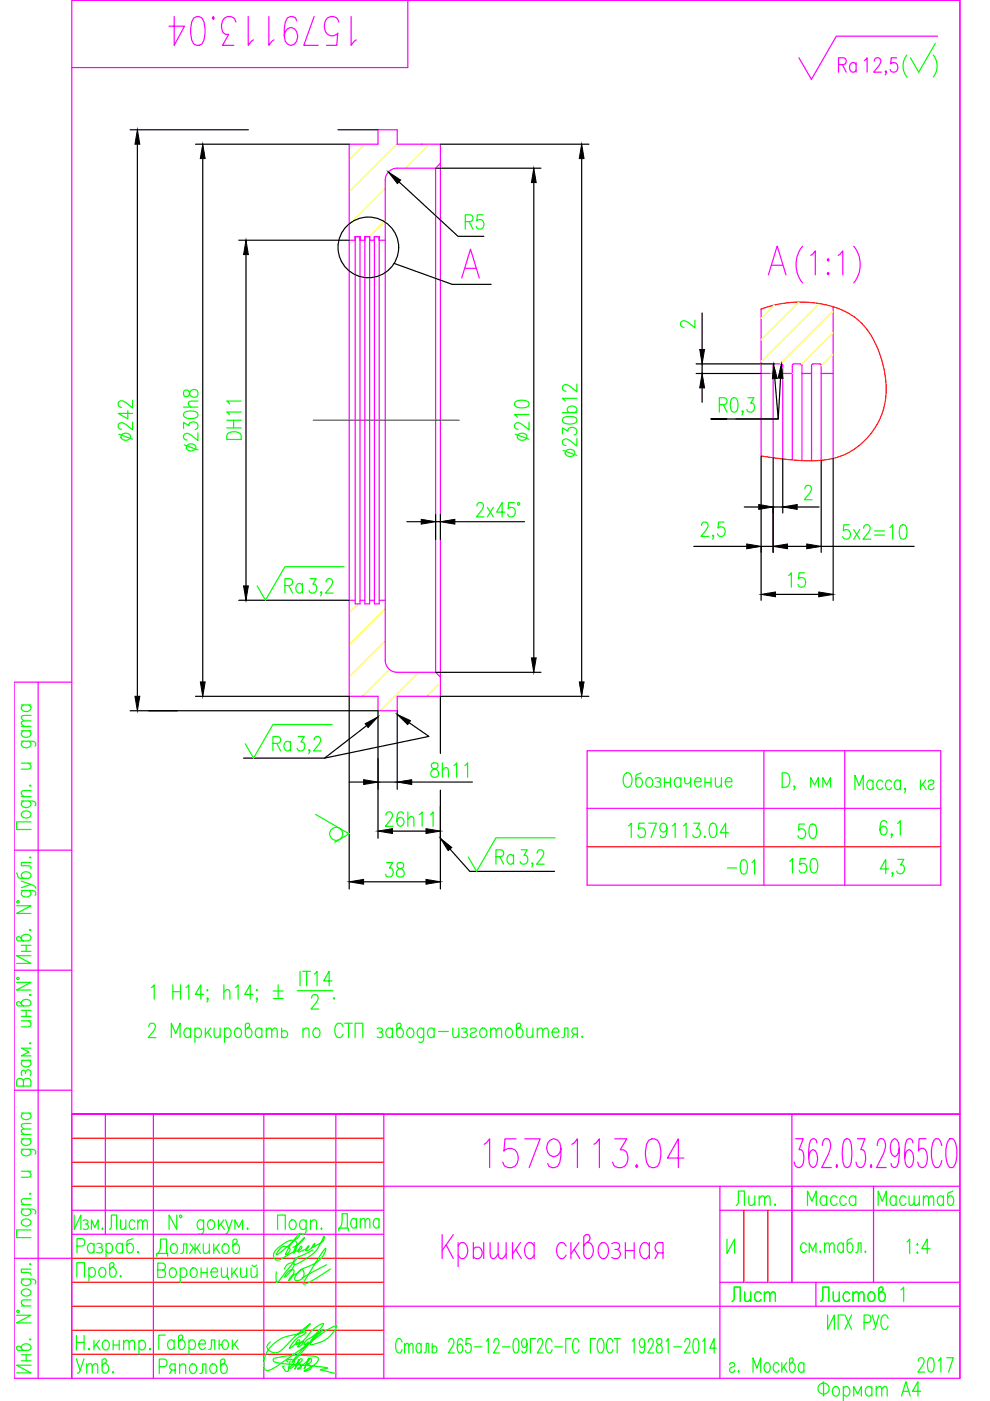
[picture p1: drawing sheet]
<svg xmlns="http://www.w3.org/2000/svg" width="210mm" height="297mm" viewBox="0 0 210 297" stroke-linecap="round" stroke-linejoin="round" font-family="sans-serif">
<defs><g id="words">
<text font-size="10.6" fill="#f0f" x="34.6" y="10.9">1579113.04</text>
<text font-size="10.1" fill="#f0f" x="101.2" y="248.7">1579113.04</text>
<text font-size="8.4" fill="#f0f" x="190.1" y="17.6">( )</text>
<text font-size="7.1" fill="#0f0" x="70.6" y="262.1">Дата</text>
<text font-size="6.6" fill="#f0f" x="176.4" y="16.6">Ra</text>
<g font-size="6.6" fill="#0f0">
<text x="177.4" y="115.7">5x2=10</text>
<text x="59.3" y="127">Ra</text>
<text x="56.8" y="160.5">Ra</text>
<text x="90" y="166.2">8h11</text>
<text x="80.4" y="176.4">26h11</text>
<text x="104.1" y="184.5">Ra</text>
<text x="80.4" y="187.3">38</text>
<text x="153.1" y="186.6">-01</text>
<text x="166.2" y="186.3">150</text>
<text x="154.9" y="256.8">Лит.</text>
<text x="170" y="256.8">Масса</text>
<text x="184.9" y="256.8">Масштаб</text>
<text x="153.8" y="277.3">Лист</text>
<text x="172.9" y="277.3">Листов</text>
<text x="14.8" y="292.5">Утв.</text>
</g>
<g font-size="6.2" fill="#0f0">
<text x="97.4" y="49.7">R5</text>
<text x="28.9" y="94.5" transform="rotate(-90 28.9 94.5)">242</text>
<text x="51.9" y="94.5" transform="rotate(-90 51.9 94.5)">DH11</text>
<text x="112.9" y="94.5" transform="rotate(-90 112.9 94.5)">210</text>
<text x="42.7" y="97" transform="rotate(-90 42.7 97)">230h8</text>
<text x="123.1" y="98.1" transform="rotate(-90 123.1 98.1)">230b12</text>
<text x="165.8" y="125.6">15</text>
<text x="167.9" y="178.9">50</text>
<text x="21.9" y="261.8">Лист</text>
</g>
<text font-size="4.9" fill="#0f0" x="143.2" y="70.9">2</text>
</g></defs>
<g fill="none" stroke="#ff0" stroke-width=".25">
<path d="M77.3 30.6l-3.3 3.3M80.4 27.5l-.3 .3M81.7 39.9l-7.7 7.7M84.2 30.5l-10.2 10.2M91 30.6l-5 5.1M81.7 46.8l-3.4 3.4M163.9 78.7l-.5 .5M164.2 64.7l-2.8 2.8M168 79.2h.1M169.4 64l-8 8.1M173.7 64.4l-12.3 12.3M176.6 66l-11.2 11.1"/>
<path d="M176.6 70.5l-6.7 6.7M176.6 75.1l-2.5 2.5M75.9 128l-1.9 1.9M76.6 127.3l-.3 .3M81.7 129.1l-7.7 7.6M81.7 135.9l-7.7 7.7M82.5 141.9l-5.7 5.7M88.8 142.5l-8.2 8.2M93.4 144.8l-2.9 2.8"/>
</g>
<g fill="none" stroke="#f0f" stroke-width=".25">
<path d="M86.5 .1v14.2h-71.3M185.4 13l.2-.6 .7-.1a.95 .95 0 0 1 .1 1.6l-1.2 1.4h1.7M198.8 7.7h-21.5l-5.3 9.1-2.6-4.5M203.5 .1v292.1M74 30.6h6.1v-3.1h4.1v3.1h9.2v117h-9.2v3.1h-4.1v-3.1h-6.1zM89.3 30.6h.1M92.4 35.7h-8.2a2.55 2.55 0 0 0-2.5 2.5v101.8a2.55 2.55 0 0 0 2.5 2.5h8.2M93.4 34.6l-1 1.1v106.8l1 1.1M74 50.9h1.3M75.3 50.2h1v77.8h-1zM76.3 50.9h1.1M77.4 50.2h1v77.8h-1z"/>
<path d="M78.4 50.9h1M79.4 50.2h1v77.8h-1zM80.4 50.9h1.3M97.9 58.9l1.9-6.1 1.8 6.1M98.6 56.9h2.3M162.9 58.3l1.9-6.1 1.8 6.1M163.6 56.2h2.3M170.2 52.2a6.1 6.1 0 0 0 0 7.8M171.9 54.2l1-1v5.1M175.6 54.9l.2 .2-.2 .3-.2-.3zM175.6 57.8l.2 .2-.2 .3-.2-.3zM177.7 54.2l1-1v5.1"/>
<path d="M181 52.2a6.2 6.2 0 0 1 0 7.8M161.4 79.2h2.5M161.4 65.5v31.2M166 79.2h2M170 79.2h2.1M174.1 79.2h2.5M176.6 65v32.2M163.9 97.1v-19.6l.3-.4h1.5l.3 .4v19.8M168 97.5v-20l.3-.4h1.4l.3 .4v20.2M174.1 97.6v-20.1l-.3-.4h-1.4l-.3 .4v20.2M74 127.3h1.3M76.3 127.3h1.1"/>
<path d="M78.4 127.3h1M80.4 127.3h1.3M8.1 144.6v147.6M15.2 144.6h-12.2v147.6h200.5M124.5 159.2h75v28.5h-75zM162 159.2v28.5M179.1 159.2v28.5M124.5 171.4h75M3 180.3h12.2M3 205.7h12.2M3 231.1h12.2M22.3 236.2v25.5"/>
<path d="M32.5 236.2v56M55.9 236.2v56M71.2 236.2v56M81.4 236.2v56M167.9 236.2v35.7M203.5 236.2h-188.3h66.2h-66.2v56v-292.1h188.3v292.1M203.5 236.2h-188.3h188.3M15.2 256.6h66.2M81.4 251.5h122.1M152.6 256.6h50.9M152.6 251.5v40.7M168.7 241.4h1.6l-.9 2.4h.5a3.1 3.1 0 0 1 .1 3.4l-.4 .3h-.5l-.4-.3-.3-.8"/>
<path d="M173.2 242.3l-.1-.6-.5-.3h-.3l-.4 .3a10.2 10.2 0 0 0-.3 5l.3 .5 .6 .3a2.37 2.37 0 0 0 .7-2.9l-.3-.6-.6-.2-.4 .2-.3 .6-.2 .9M174.4 242.9a1.72 1.72 0 0 1 .5-1.5h.6a1.95 1.95 0 0 1 .5 2.4l-1.8 3.7h2.1M177.4 247l.2 .2-.2 .3-.1-.3zM179 241.7l.5-.3h.2l.5 .3a8.8 8.8 0 0 1 0 5.5l-.5 .3h-.2l-.5-.3a8.8 8.8 0 0 1 0-5.5zM181.8 241.4h1.6l-.9 2.4h.4a3.1 3.1 0 0 1 .2 3.4l-.4 .3h-.5l-.4-.3-.3-.8M184.7 247l.1 .2-.1 .3-.1-.3zM185.2 251.5v20.4M186 242.9a1.72 1.72 0 0 1 .6-1.5 1.04 1.04 0 0 1 1.1 1.2 8.8 8.8 0 0 1-1.8 4.9h2M190.7 243.5l-.2 .8-.3 .6-.6 .3a2.35 2.35 0 0 1-.7-2.9l.3-.6 .4-.3 .6 .3a7.9 7.9 0 0 1 0 5.5l-.4 .3h-.3l-.4-.3-.2-.5M193.6 242.3l-.2-.6-.4-.3h-.3l-.4 .3a10.6 10.6 0 0 0-.3 5l.3 .5 .5 .3a2.35 2.35 0 0 0 .8-2.9l-.3-.6-.6-.2-.4 .2-.3 .6-.2 .9M196.3 241.4h-1.4l-.2 2.6 .2-.2 .4-.3h.4a2.18 2.18 0 0 1 .9 2.3l-.1 .9-.3 .5-.5 .3h-.4l-.4-.3-.3-.8M199.7 242.9a1.26 1.26 0 0 0-1.3-1.5 5.6 5.6 0 0 0-.6 5.3l.6 .8a1.26 1.26 0 0 0 1.3-1.4"/>
<path d="M201.1 241.7l.3-.3h.6a5.5 5.5 0 0 1 .6 5.3l-.6 .8a1.26 1.26 0 0 1-1.3-1.4 6.5 6.5 0 0 1 .4-4.4zM3 266.8h12.2M15.2 261.7h66.2M81.4 277h122.1M93.7 261.8v5M94.6 263.9l1.5 2.9M96.1 261.8l-2.4 3.3M97.1 264.2l.7-.8h.5a2.11 2.11 0 0 1 0 3.4h-.5l-.7-.7M97.1 263.4v5.1M100.4 264.9a1.05 1.05 0 0 1 1.4-.4 1.05 1.05 0 0 1 .4 1.4l-.1 .5-.6 .4h-.6l-.5-.4M100.4 263.4v3.4M102.6 263.4v3.4"/>
<path d="M103.9 263.4v2.5l.2 .7 .3 .2h.4l.8-.9M105.6 263.4v2.5l.2 .7 .3 .2h.4l.8-.9M107.3 263.4v3.4M108.7 263.4v3.4M109.3 264.9l1.2 1.9M110.4 263.4l-1.7 2.5M113.3 264.2l-.7-.8h-.5a2.11 2.11 0 0 0 0 3.4h.5l.7-.7M113.3 263.4v3.4M120 264.2l-.6-.8h-.5a2.11 2.11 0 0 0 0 3.4h.5l.6-.7M121.1 263.4v3.4M121.7 264.9l1.2 1.9M122.8 263.4l-1.7 2.5"/>
<path d="M124.4 263.4h.6a2.11 2.11 0 0 1 0 3.4 1.02 1.02 0 0 1-1.2-.9v-3.7l.5-.4h.5l.2 .2a1.25 1.25 0 0 1-.9 1.7l-.3 .5M127.3 263.7l.4-.3h.5a2.11 2.11 0 0 1 0 3.4h-.5a2.17 2.17 0 0 1-.4-3.1zM129.7 263.7a1.01 1.01 0 0 1 1.7 .5l-.2 .5-.3 .2h-.5M130.9 264.9a1.03 1.03 0 0 1 .7 1 1.03 1.03 0 0 1-.7 .9h-.7l-.5-.2M132.6 265.1h1.9M132.6 263.4v3.4M134.5 263.4v3.4M137.7 264.2l-.7-.8h-.5a2.11 2.11 0 0 0 0 3.4h.5l.7-.7M137.7 263.4v3.4M139.6 265.6l-.7 1.2M140.6 265.6h-1a1.21 1.21 0 0 1-.7-1.1 1.21 1.21 0 0 1 .7-1.1h1v3.4M152.6 271.9h50.9"/>
</g>
<path d="M66.4 89.1h31" fill="none" stroke="#00f" stroke-width=".25"/>
<g fill="none" stroke="#000" stroke-width=".25">
<path d="M27.6 27.5h25.1M29.1 30.6v117M41.5 30.6h32.5M43 33.6v111M71.7 27.5h8.4M84.6 38.6l12.5 11.5h5.5M92.4 35.7h22.3M93.4 30.6h31.5M113.2 38.7v100.8M123.3 33.6v111M50.6 50.9h23.4M52.2 54v70.2"/>
<path d="M83.6 55.8l12.3 4.5h8.2M147.6 79.2h13.8M147.6 77.1h16.6M148.9 66.4v7.7M148.9 77.1v2.1M148.9 82.2v3.1M161.4 96.7v30.6M163.9 97.1v20M164.3 80.3l.7 8.5h-14.3h3.4M165.5 80.2l-.5 8.6h-9M166 97.3v11.5M174.1 97.6v19.5"/>
<path d="M176.6 97.2v30.1M86.3 110.6h3M92.4 109.1v5.3M92.4 110.6h1M93.4 109.1v5.3M96.4 110.6h14.8M147.1 115.8h11.2M157.8 107.5h3.1M161.4 115.8h9.6M163.9 107.5h2.1M169 107.5h4.7M174.1 115.8h19.7"/>
<path d="M50.6 127.3h23.4M27.6 150.7h52.5v27M41.5 147.6h32.5v40.9M77.7 153.8l-8.9 6.9h-17.2M84.2 150.7v16.6M86.7 153.2l4.2 2.9-22.1 4.6M92.4 142.5h22.3M124.9 147.6h-31.5v12.1M74 165.8h3.1M80.1 165.8h4.1M87.3 165.8h12.9M93.4 167.5v21"/>
<path d="M77.1 187h13.2M95.4 180l4.2 4.7h18"/>
<circle cx="78.1" cy="52.5" r="6.4"/>
</g>
<g fill="#000" stroke="#000" stroke-width=".21">
<path d="M29.1 27.5l.5 3.1h-1zM43 30.6l.5 3h-1zM82.3 36.5l2.6 1.7-.6 .7zM113.2 35.7l.5 3h-1zM123.3 30.6l.5 3h-1zM52.2 50.9l.5 3.1h-1.1zM148.4 74.1h1l-.5 3zM148.9 79.2l.5 3h-1zM164 77.2l.8 3-1 .1zM165.7 77.1l.3 3.1h-1zM89.3 110.1l3.1 .5-3.1 .5zM93.4 110.6l3-.5v1z"/>
<path d="M158.3 115.3l3.1 .5-3.1 .5zM160.9 107l3 .5-3 .5zM163.9 115.8l3.1-.5v1zM166 107.5l3-.5v1zM171 115.3l3.1 .5-3.1 .5zM51.6 124.2h1.1l-.5 3.1zM112.7 139.5h1l-.5 3zM161.4 126l3-.5v1zM173.6 125.5l3 .5-3 .5zM28.6 147.6h1l-.5 3.1zM42.5 144.6h1l-.5 3zM77.4 153.4l2.7-1.4-2.1 2.2z"/>
<path d="M84.2 151.5l2.8 1.3-.6 .8zM122.8 144.6h1l-.5 3zM77.1 165.3l3 .5-3 .5zM84.2 165.8l3.1-.5v1zM74 187l3.1-.5v1zM90.3 186.5l3.1 .5-3.1 .5zM93.4 177.7l2.4 2-.8 .7z"/>
</g>
<g fill="none" stroke="#0f0" stroke-width=".25">
<path d="M152.5 85.8h1.1a.75 .75 0 0 0 .6-.7 .75 .75 0 0 0-.6-.8h-1.1v3.1M153.3 85.8l.8 1.6M155.2 84.5l.6-.2a1.49 1.49 0 0 1 .7 1.8l-.4 1.1-.6 .2a1.49 1.49 0 0 1-.7-1.8zM157.5 87.2l-.1 .2-.1-.2 .1-.1a.65 .65 0 0 1-.1 .9M158.6 84.3h1.3l-.7 1.2h.3a.96 .96 0 0 1 .4 1.4 .96 .96 0 0 1-1.4 .2l-.2-.3M101.1 107.3l.2-.6 .7-.2a.95 .95 0 0 1 .2 1.6l-1.2 1.5h1.6M103.3 107.6l1.3 2M104.6 107.6l-1.3 2M107.1 108.6h-1.8l1.2-2.1v3.1M109 106.5h-1.1l-.2 1.4a.89 .89 0 0 1 1.2-.2 .89 .89 0 0 1 .4 1 .83 .83 0 0 1-.7 .9 .83 .83 0 0 1-1-.6M148.7 111.4l.3-.6 .7-.1a.95 .95 0 0 1 .1 1.6l-1.2 1.4h1.7M151.3 113.6l-.1 .1-.1-.1 .1-.2a.64 .64 0 0 1-.1 .9"/>
<path d="M153.5 110.7h-1.2l-.1 1.3a.89 .89 0 0 1 1.1-.2 .89 .89 0 0 1 .4 1.1 .83 .83 0 0 1-.6 .8 .83 .83 0 0 1-1-.5M170.7 103.6l.2-.6 .7-.1a.95 .95 0 0 1 .1 1.6l-1.2 1.5h1.7M68.2 125.6l-.1 .1-.1-.1 .1-.1a.65 .65 0 0 1-.1 .8M69.1 123.4l.3-.6 .7-.1a.96 .96 0 0 1 .1 1.6l-1.2 1.4h1.6M73 120.1h-12.6l-4.1 7.2-1.8-3.1M4.5 157.1l2.8 .2 .3 .3-.2 .6M4.5 154.9h2.1M4.5 154h2.1M4.5 149.5h2.1M5 157.1a.68 .68 0 0 0-.5 .7 .68 .68 0 0 0 .5 .6 1.02 1.02 0 0 0 1.6-.8l-.5-.5M5 154.9a.68 .68 0 0 0-.5 .7 .68 .68 0 0 0 .5 .6 .92 .92 0 0 0 1.1 .1 .92 .92 0 0 0 .3-1.1l-.3-.3M5 149.5a.68 .68 0 0 0-.5 .6 .68 .68 0 0 0 .5 .6 .92 .92 0 0 0 1.1 .1 .92 .92 0 0 0 .3-1.1l-.3-.2"/>
<path d="M6.6 152.8l-1.9 .2-.2 .4 .6 .6M6.6 151.7l-1.9 .1-.2 .5 .6 .5M65.7 159.1l-.1 .1-.2-.1 .2-.2a.65 .65 0 0 1-.2 .9M66.6 156.9l.2-.6 .7-.1a.95 .95 0 0 1 .1 1.6l-1.1 1.4h1.6M70.4 153.6h-12.5l-4.1 7.1-1.8-3M4.5 169.8l2.8 .1 .3 .4-.2 .6M4.5 168.9h2.1M4.5 161.8h2.1M4.7 172.3a1.09 1.09 0 0 1 1.1-.3 1.09 1.09 0 0 1 .8 .9 1.07 1.07 0 0 1-1.2 .5 1.07 1.07 0 0 1-.9-.9zM5 169.8a.68 .68 0 0 0-.5 .7 .68 .68 0 0 0 .5 .6 1.02 1.02 0 0 0 1.6-.8l-.5-.5M6 161.8l.6 .6-.2 .6-1.9 .1M6.3 166.6l.1-.1 .2 .1-.2 .1z"/>
<path d="M6.6 174.3h-3.1v1.6h3.1M6.6 167.6l-1.9 .1-.2 .6 .6 .6M66.9 172.7l7.1 4.1-3 1.8M117.7 177.6h-12.5l-4.2 7.1-1.7-3M132.6 164l.2-.2a1.35 1.35 0 0 1 1.2 1.9 .95 .95 0 0 1-.4 1 .95 .95 0 0 1-1 .1 2.17 2.17 0 0 1 0-2.8zM133.3 175.1l.5-.6v3.1M136 163.8l-1.1 .5-.1 2a.66 .66 0 0 0 .6 .6 .66 .66 0 0 0 .7-.4 .93 .93 0 0 0 0-1.2 .93 .93 0 0 0-1.1-.3l-.2 .3M136.6 174.5h-1.1l-.1 1.3a.89 .89 0 0 1 1.1-.2 .89 .89 0 0 1 .4 1.1 .84 .84 0 0 1-.7 .9 .84 .84 0 0 1-1-.6M137.3 165a.65 .65 0 0 1 1 .3 1.02 1.02 0 0 1-.8 1.6 1.2 1.2 0 0 1-.2-1.9zM137.6 174.5h1.6l-1.2 3.1M138.9 165a.74 .74 0 0 1 1.1 .3l-.3 .4h-.3M139.7 165.7a.6 .6 0 0 1 .5 .6 .6 .6 0 0 1-.5 .6l-.8-.1"/>
<path d="M140.9 165.9h1.2M140.9 164.9v2M141.4 175.5a.82 .82 0 0 1-.8 .9 .97 .97 0 0 1-.7-1 .97 .97 0 0 1 .8-.9l.4 .2a2.58 2.58 0 0 1 0 2.7 .65 .65 0 0 1-1.1-.3M142.1 164.9v2M142.6 175.1l.6-.6v3.1M144.4 165.3a.68 .68 0 0 0-.7-.4 .68 .68 0 0 0-.6 .4 .92 .92 0 0 0-.1 1.1 .92 .92 0 0 0 1.1 .4l.3-.3M144.4 164.9v2M144.9 175.1l.6-.6v3.1M145.2 164.9l.1 1.1 .2 .2 .6-.2 .3-.4M146.4 164.9v2M147.1 174.5h1.3l-.7 1.2h.3a.96 .96 0 0 1 .4 1.4 .96 .96 0 0 1-1.4 .2l-.1-.3M147.3 165.7h1.4a.68 .68 0 0 0-.5-.8 .68 .68 0 0 0-.8 .4 1.02 1.02 0 0 0 .8 1.6l.5-.4"/>
<path d="M149.4 177.3l.1 .1-.1 .2-.1-.2zM149.5 165.9h1.2M149.5 164.9v2M150.7 174.7l.6-.2a1.49 1.49 0 0 1 .7 1.8l-.4 1.1-.5 .2a1.46 1.46 0 0 1-.7-1.8zM150.7 164.9v2M151.7 164.9l.1 1.9 .6 .1 .6-.6M153 164.9v2M153.8 165.7h1.4a.68 .68 0 0 0-.5-.8 .68 .68 0 0 0-.8 .4 1.02 1.02 0 0 0 .8 1.6l.5-.4M154.4 176.6h-1.7l1.1-2.1v3.1M165.8 163.8h.9a1.8 1.8 0 0 1 0 3.1h-.9zM168.5 166.8l-.1 .1-.1-.1 .1-.2a.65 .65 0 0 1-.1 .9M171.9 166.9v-2l.8 1.6 .8-1.6v2"/>
<path d="M174.5 166.9v-2l.8 1.6 .8-1.6v2M181.3 167.4v-3l.8 2.1 .9-2.1v3M185.1 165.8l-.4-.4a1.02 1.02 0 0 0-.9 .6 1.02 1.02 0 0 0 .2 1.1l.3 .3h.4l.4-.4M185.1 165.4v2M187.2 165.8l-.5-.4a1.05 1.05 0 0 0-.9 .7 1.05 1.05 0 0 0 .4 1.2l.5 .1 .5-.4M188 174.4a.65 .65 0 0 0-1.1-.3 2.85 2.85 0 0 0 0 2.8 .67 .67 0 0 0 1.1-.3 .87 .87 0 0 0 0-1 .87 .87 0 0 0-1.1-.3l-.3 .7M189 165.8l-.4-.4a1.03 1.03 0 0 0-.9 1 1.03 1.03 0 0 0 .9 1l.4-.4M189.1 176.9l-.1 .1-.1-.1 .1-.1a.64 .64 0 0 1-.1 .8M190.3 174.6l.6-.6v3M190.9 165.8l-.4-.4a1.02 1.02 0 0 0-.9 .6 1.02 1.02 0 0 0 .2 1.1l.3 .3h.4l.4-.4M190.9 165.4v2M192 167.3l-.1 .1-.1-.1 .1-.2 .1 .2-.2 .7"/>
<path d="M195.2 165.4v2M195.6 166.3l.8 1.1M196.3 165.4l-1.1 1.4M196.8 165.8a.63 .63 0 0 1 .6-.4 .63 .63 0 0 1 .6 .4l-.3 .5-.6 .1a.57 .57 0 0 0-.2 .9 .67 .67 0 0 0 1.1-.3M3.5 192h3.1l-3.1 1.7h3.1M3.5 185.1l.4 1 2.1 .1a.66 .66 0 0 0 .6-.5 .66 .66 0 0 0-.5-.7 .93 .93 0 0 0-1.1-.1 .93 .93 0 0 0-.3 1.1l.3 .2M4.5 199a1.02 1.02 0 0 1 1-.9 1.02 1.02 0 0 1 1.1 .9l-.6 .5h-2.2l-.3-.4v-.3l.4-.2 .3 .1 .8 .8M4.5 188.8l2.8 .1 .3 .4-.2 .5M4.5 186.8l2.1 .7-2.1 .7M5 188.8a.68 .68 0 0 0-.5 .6 .68 .68 0 0 0 .5 .7 1.02 1.02 0 0 0 1.6-.8l-.5-.5M6.3 197.2l.1-.2 .2 .2-.2 .1zM6.3 181.8l.1-.1 .2 .1-.2 .1z"/>
<path d="M6.6 187.5l.5 .2 .5 .6M6.6 182.9h-2.1v.7l1.9 .1 .2 .4M113 183.1l-.2 .1-.1-.1 .1-.2a.64 .64 0 0 1-.1 .9M113.9 180.9l.2-.6 .7-.1a.95 .95 0 0 1 .1 1.6l-1.1 1.4h1.6M188.4 184.2h-1.8l1.2-2v3.1M189.3 185.1l-.1 .2-.1-.2 .1-.1a.64 .64 0 0 1-.1 .8M190.4 182.2h1.2l-.7 1.2h.4a.97 .97 0 0 1 .4 1.4 .97 .97 0 0 1-1.5 .2l-.1-.3M3.5 208.3h3.1l-3.1 1.6h3.1M4.5 212.8a1.02 1.02 0 0 1 1-.9 1.02 1.02 0 0 1 1.1 .9l-.6 .5h-2.2l-.3-.4v-.3l.4-.2 .3 .1 .8 .8M4.5 216.4h2.1M4.5 214.2h2.1M4.5 215.5h2.1"/>
<path d="M4.5 200.4h2.1M4.5 201.7h2.1M5.5 200.4v1.3M5.5 214.2v1.3M6 216.4l.6 .6-.2 .6-1.9 .1M6.3 211l.1-.2 .2 .2-.2 .1zM6.6 202.6h-3.1l3.1 1.7h-3.1M31.5 217.7l.3-.6 .7-.2a.95 .95 0 0 1 .1 1.6l-1.2 1.5h1.7M32.1 209.4l.6-.6v3.1M36.3 220v-3.1l1 2.2 .9-2.2v3.1M36.7 208.8v3.1M36.7 210.3h1.6"/>
<path d="M38.3 208.8v3.1M39.4 209.4l.6-.6v3.1M40.4 218.4a.68 .68 0 0 0-.6-.5 .68 .68 0 0 0-.7 .5 .92 .92 0 0 0 0 1.1 .92 .92 0 0 0 1.1 .3l.2-.2M40.4 218v2M41.3 218.4a.68 .68 0 0 1 .7-.5 .68 .68 0 0 1 .6 .5 1.02 1.02 0 0 1-.8 1.6l-.5-.4M41.3 218v3M43.2 210.8h-1.8l1.2-2v3.1M43.5 218v2M44 209.8l.1 .2-.1 .1-.1-.1zM44 218.8l.8 1.2M44.1 211.7l-.1 .2-.1-.2 .1-.1a.64 .64 0 0 1-.1 .8M44.7 218l-1.2 1.4"/>
<path d="M45.4 218l.1 1.8 .6 .2 .6-.6M46.7 218v2M47.5 210.4l.5-.6 .6 .2 .1 1.9M47.5 208.8v3.1M47.6 218.4a.68 .68 0 0 1 .6-.5 .68 .68 0 0 1 .7 .5 1.02 1.02 0 0 1-.8 1.6l-.5-.4M47.6 218v3M49.9 209.4l.6-.6v3.1M50 218.1a.82 .82 0 0 1 1 .1 .82 .82 0 0 1 .2 .9 .83 .83 0 0 1-.9 .9 1.19 1.19 0 0 1-.3-1.9zM52.5 218a1.02 1.02 0 0 1 .9 1 1.02 1.02 0 0 1-.9 1l-.5-.6v-2.2l.4-.3h.3l.3 .5-.2 .3-.8 .7M53.6 210.8h-1.7l1.2-2v3.1M54.5 209.8l.1 .2-.1 .1-.2-.1zM54.6 211.7l-.1 .2-.2-.2 .2-.1a.64 .64 0 0 1-.2 .8"/>
<path d="M55.5 218.4a.68 .68 0 0 0-.6-.5 .68 .68 0 0 0-.7 .5 .92 .92 0 0 0 0 1.1 .92 .92 0 0 0 1.1 .3l.2-.2M55.5 218v2M56.5 218.5l.5-.5 .5 .1 .1 1.9M56.5 218v2M57.6 218.5l.6-.5 .5 .1 .1 1.9M57.9 210.1h2.1M57.9 211.7h2.1M59 208.8v2.6M59.7 218.8a.75 .75 0 0 1 1.2 .1 .75 .75 0 0 1-.4 1.1h-.5l-.3-.3M59.7 218v2M63 210h7.6M63.6 205.9v3.1"/>
<path d="M64.2 205.9h1.6M64.2 218.5l.6-.5 .6 .1 .1 1.9M64.2 218v2M65 205.9v3.1M66.1 211.6l.2-.6 .7-.1a.95 .95 0 0 1 .1 1.6l-1.2 1.4h1.7M66.6 206.5l.6-.6v3.1M66.7 218.1a.82 .82 0 0 1 .9 .1 .82 .82 0 0 1 .2 .9 .83 .83 0 0 1-.9 .9 1.19 1.19 0 0 1-.2-1.9zM70.4 208h-1.8l1.2-2.1v3.1M70.8 211.6l.2 .1-.2 .2zM72.7 217.7a.82 .82 0 0 0-.8-.8 .82 .82 0 0 0-.8 .8 1.91 1.91 0 0 0 .6 2.3 .87 .87 0 0 0 1-.7M73.1 216.9h1.6M73.9 216.9v3.1"/>
<path d="M75.3 220v-3.1h1.6v3.1M79.9 218.1a.73 .73 0 0 1 1.2 .3l-.1 .3-.6 .1M80.8 218.8a.6 .6 0 0 1 .4 .6 .6 .6 0 0 1-.4 .6l-.9-.2M83.2 218.4a.68 .68 0 0 0-.6-.5 .68 .68 0 0 0-.7 .5 .92 .92 0 0 0 0 1.1 .92 .92 0 0 0 1.1 .3l.2-.2M83.2 218v2M84.6 218a1.02 1.02 0 0 1 .9 1 1.02 1.02 0 0 1-.9 1l-.5-.6v-2.2l.4-.3h.3l.3 .5-.1 .3-.9 .7M86.6 218.1a.82 .82 0 0 1 .9 .1 .82 .82 0 0 1 .2 .9 .83 .83 0 0 1-.9 .9 1.19 1.19 0 0 1-.2-1.9zM89.8 218.4l-.1-.2a.58 .58 0 0 0-.9-.1 1.08 1.08 0 0 0-.3 1.1 1.08 1.08 0 0 0 .9 .8l.4-.4M89.8 218l-.1 2.7a.59 .59 0 0 1-.9 .2M92 218.4a.68 .68 0 0 0-.6-.5 .68 .68 0 0 0-.6 .5 .92 .92 0 0 0-.1 1.1 .92 .92 0 0 0 1.1 .3l.2-.2M92 218v2M93 218.7h2.1"/>
<path d="M96 218l.1 1.8 .6 .2 .6-.6M97.3 218v2M97.9 218.1a.73 .73 0 0 1 1.1 .3l-.1 .3-.6 .1M98.7 218.8a.6 .6 0 0 1 .4 .6 .6 .6 0 0 1-.4 .6l-.8-.2M99.7 218.4a.68 .68 0 0 1 .7-.5 .68 .68 0 0 1 .6 .5l-.1 .3-.8 .3a.56 .56 0 0 0-.3 .8 .73 .73 0 0 0 1.2-.2M102.1 218.1a.82 .82 0 0 1 .9 .1 .82 .82 0 0 1 .2 .9 .83 .83 0 0 1-.9 .9 1.19 1.19 0 0 1-.2-1.9zM104 218.5l.6-.5 .5 .1 .1 1.9M104 218v2M105.2 218.5l.6-.5 .4 .1 .2 1.9M107.5 218.1a.82 .82 0 0 1 1 .1 .82 .82 0 0 1 .2 .9 .83 .83 0 0 1-1 .9 1.19 1.19 0 0 1-.2-1.9zM110 218a1.02 1.02 0 0 1 .9 1 1.02 1.02 0 0 1-.9 1l-.5-.6v-2.2l.3-.3h.4l.2 .5-.1 .3-.8 .7M111.7 218l.1 1.8 .6 .2 .6-.6"/>
<path d="M113 218v2M113.9 218.5l.6-.5 .5 .1 .1 1.9M113.9 218v2M115.1 218.5l.6-.5 .4 .1 .1 1.9M117.1 218.8h1.4a.68 .68 0 0 0-.5-.8 .68 .68 0 0 0-.8 .4 1.02 1.02 0 0 0 .8 1.6l.5-.4M119.1 220l.5-.2 .1-1.8h.7v2M121.7 219.3l-.5 .7M122.4 219.3h-.7l-.2-.2a.68 .68 0 0 1 .2-1.1h.7v2M123.5 219.7l.1 .1-.1 .2-.2-.2zM4.5 224.8h2.1M4.5 236h2.1M5 236a.68 .68 0 0 0-.5 .6 .68 .68 0 0 0 .5 .7 .92 .92 0 0 0 1.1 0 .92 .92 0 0 0 .3-1.1l-.3-.2"/>
<path d="M5 229.2a.75 .75 0 0 0-.8-.6 .75 .75 0 0 0-.7 .6v1.1h3.1v-1.1a.83 .83 0 0 0-.8-.6 .83 .83 0 0 0-.8 .6v1.1M5 224.8l-.5 .5a1.02 1.02 0 0 0 1 .9 1.02 1.02 0 0 0 1.1-.9l-.5-.5M5.4 227.2a.6 .6 0 0 1 .6-.4 .6 .6 0 0 1 .6 .4l-.2 .9M5.4 227.6v-.4l-.4-.3a.73 .73 0 0 0-.3 1.2M6.3 221.2l.1-.1 .2 .1-.2 .1zM6.6 239.4l-1.9 .1-.2 .4 .6 .6M6.6 238.2l-1.9 .1-.2 .5 .6 .6M6.6 222.2h-2.1l1.6 .9-1.6 .8h2.1M4.5 256.3l2.8 .2 .3 .3-.2 .6M4.5 243.7l2.8 .1 .3 .3-.2 .6M4.5 255.4h2.1M4.5 248.3h2.1"/>
<path d="M4.5 241.5h2.1M4.5 240.5h2.1M4.7 258.8a1.09 1.09 0 0 1 1.1-.3 1.09 1.09 0 0 1 .8 .9 1.07 1.07 0 0 1-1.2 .6 1.07 1.07 0 0 1-.9-1zM5 256.3a.68 .68 0 0 0-.5 .7 .68 .68 0 0 0 .5 .6 1.02 1.02 0 0 0 1.6-.8l-.5-.5M5 243.7a.68 .68 0 0 0-.5 .6 .68 .68 0 0 0 .5 .6 1.02 1.02 0 0 0 1.6-.8l-.5-.4M5 241.5a.68 .68 0 0 0-.5 .6 .68 .68 0 0 0 .5 .6 .92 .92 0 0 0 1.1 .1 .92 .92 0 0 0 .3-1.1l-.3-.2M6 248.3l.6 .6-.2 .6-1.9 .1M6.3 253.1l.1-.1 .2 .1-.2 .1zM6.6 254.1l-1.9 .2-.2 .5 .6 .6M15.7 257.6v3.1l1.4-3.1v3.1M17.7 258.8a.62 .62 0 0 1 1 .3l-.3 .4h-.3M18.4 259.5a.61 .61 0 0 1 .4 .6 .61 .61 0 0 1-.4 .6l-.7-.2"/>
<path d="M37.5 257.6v3.1l-1.7-3.1v3.1M43.2 259.1l-.3-.3a.65 .65 0 0 0-1 .3 1.02 1.02 0 0 0 .8 1.6l.5-.5M43.2 258.6l-.1 2.8-.4 .3-.6-.2M44.3 258.8a.65 .65 0 0 1 1.1 .3 1.02 1.02 0 0 1-.8 1.6 1.19 1.19 0 0 1-.3-1.9zM46.3 258.6v2.1M46.8 259.5l.8 1.2M47.5 258.6l-1.2 1.5M47.8 258.6l.7 2.1 .7-2.1M61.6 258.8a.65 .65 0 0 1 1.1 .3 1.02 1.02 0 0 1-.8 1.6 1.19 1.19 0 0 1-.3-1.9zM64.9 259.1l-.2-.3a.65 .65 0 0 0-1.1 .3 1.02 1.02 0 0 0 .8 1.6l.5-.5M64.9 258.6l-.1 2.8-.4 .3-.5-.2M65.8 259.2l.6-.6 .6 .2 .1 1.9"/>
<path d="M65.8 258.6v2.1M3.5 278.9h3.1l-3.1 1.6h3.1M4.5 271.2l2.8 .1 .3 .3-.2 .6M4.5 276.9h2.1M4.7 273.6a1.09 1.09 0 0 1 1.1-.3 1.09 1.09 0 0 1 .8 .9 1.07 1.07 0 0 1-1.2 .6 1.07 1.07 0 0 1-.9-.9zM5 271.2a.68 .68 0 0 0-.5 .6 .68 .68 0 0 0 .5 .7 1.02 1.02 0 0 0 1.6-.9l-.5-.4M6.3 268l.1-.1 .2 .1-.2 .2zM6.6 260.8h-3.1v1.6h3.1M6.6 275.6l-1.9 .1-.2 .6 .6 .6M6.6 269.1h-2.1v.7l1.9 .1 .2 .5M16.3 270.8v-3.1h1.6v3.1M16.3 264.2h1.1a.83 .83 0 0 0 .6-.8 .83 .83 0 0 0-.6-.8h-1.1v3.1"/>
<path d="M18.8 269.2l.5-.5a1.03 1.03 0 0 1 .9 1 1.03 1.03 0 0 1-.9 1.1l-.5-.5M18.8 268.7v3.1M19.4 260.7v-2.1l.7 1.6 .7-1.6v2.1M19.9 264.1l-.4-.5a1.03 1.03 0 0 0-1 1 1.03 1.03 0 0 0 1 1.1l.4-.5M19.9 263.6v2.1M20.5 263.8a.73 .73 0 0 1 1.2 .3l-.1 .2-.6 .2M21.3 268.9l.2-.2a1.02 1.02 0 0 1 1 1 1.02 1.02 0 0 1-1 1.1 1.2 1.2 0 0 1-.2-1.9zM21.3 264.5a.6 .6 0 0 1 .5 .6 .6 .6 0 0 1-.5 .6l-.8-.2M22.5 264.1a.68 .68 0 0 1 .6-.5 .68 .68 0 0 1 .7 .5 1.03 1.03 0 0 1-.8 1.6l-.5-.5M22.5 263.6v3.1M23.7 268.7a1.02 1.02 0 0 1 1 1 1.02 1.02 0 0 1-1 1.1l-.4-.6v-2.2l.3-.3h.4l.2 .5-.1 .2-.8 .8M25.6 270.5l.1 .1-.1 .2-.1-.2z"/>
<path d="M26 264.1a.68 .68 0 0 0-.7-.5 .68 .68 0 0 0-.6 .5 1.03 1.03 0 0 0 .8 1.6l.5-.5M26 263.6v2.1M28.1 262.6l-1.1 .4-.1 2.1a.65 .65 0 0 0 .6 .6 .65 .65 0 0 0 .7-.5 1.02 1.02 0 0 0-.8-1.6l-.5 .5M29.2 265.4l.2 .1-.2 .2-.1-.2zM33.2 266.3v-.5h2.3v.5M33.4 269.2h1.1a.83 .83 0 0 1 .6 .8 .83 .83 0 0 1-.6 .8h-1.1v-3h1.1a.74 .74 0 0 1 .6 .7 .74 .74 0 0 1-.6 .7M33.4 265.8a3.1 3.1 0 0 0 .6-3.1h1.3v3.1M36.2 269a.82 .82 0 0 1 1 .1 .82 .82 0 0 1 .2 .9 .82 .82 0 0 1-.9 .8 1.19 1.19 0 0 1-.3-1.8zM36.5 263.9a.82 .82 0 0 1 .9 .1 .82 .82 0 0 1 .2 .9 .82 .82 0 0 1-.9 .9 1.19 1.19 0 0 1-.2-1.9zM38.2 269.2a.68 .68 0 0 1 .7-.4 .68 .68 0 0 1 .6 .4 1.02 1.02 0 0 1-.8 1.6l-.5-.4M38.2 268.8v3.1M38.3 265.8l.5-.2 .1-1.9h.7v2.1"/>
<path d="M40.3 263.7l1.1 1.3 1-1.3M40.7 269a.82 .82 0 0 1 .9 .1 .82 .82 0 0 1 .2 .9 .82 .82 0 0 1-.9 .8 1.19 1.19 0 0 1-.2-1.8zM41 264.6l-.8 1.2M41.4 263.7v2.1M41.7 264.6l.8 1.2M42.6 269.8h1.3M42.6 268.8v2M43.1 263.7l.1 1.9 .6 .2 .6-.6M43.9 268.8v2M44.4 263.7v2.1M44.7 269.7h1.4a.68 .68 0 0 0-.4-.8 .68 .68 0 0 0-.8 .3 1.02 1.02 0 0 0 .8 1.6l.4-.4M45.3 263.7v2.1"/>
<path d="M45.8 264.6l.8 1.2M46.5 263.7l-1.2 1.5M46.9 268.8l.2 1.9 .5 .1 .6-.5M47.4 263.9a.63 .63 0 0 1 1.1 .3 1.02 1.02 0 0 1-.9 1.6 1.19 1.19 0 0 1-.2-1.9zM48.2 268.8v2h.3v.5M48.5 260.7l-.4 .8-.4 .2M49.1 268.8v2M49.6 269.7l.8 1.1M49.8 260.7v-2.1l.8 1.6 .8-1.6v2.1M49.8 263.7a1.02 1.02 0 0 1 1 1 1.02 1.02 0 0 1-1 1.1l-.4-.6v-2.2l.3-.3h.4l.2 .4-.1 .3-.8 .8M50.3 268.8l-1.2 1.5M51 268.8l.1 1.9 .6 .1 .6-.5"/>
<path d="M52.3 268.8v2M52.5 260.4l.1 .1-.1 .2-.1-.2zM53.2 268.8l.1 1.9 .6 .1 .6-.5M53.5 268.2a.51 .51 0 0 0 .4 .3 .51 .51 0 0 0 .5-.3M54.5 268.8v2M58.9 260.7v-3.1h1.6v3.1M59.5 264.6a1.23 1.23 0 0 1 2 .4l-.2 .5a.7 .7 0 0 1-.7 .6 11 11 0 0 1 3-4.6l-.4 .9-3.3 2.8-1.2 .8 .2-.6zM60.3 269.1a1.53 1.53 0 0 1 2-1.2 4.4 4.4 0 0 1-1.9 2.9 1.82 1.82 0 0 1 1.9-1.5 2.8 2.8 0 0 1-1.1 2.2l.5-.8 1.3-.7 .5-.6a.46 .46 0 0 1 .6-.3 .46 .46 0 0 1 .3 .6 1.35 1.35 0 0 1-.4 1.4 1.35 1.35 0 0 1-1.5 .2 3.2 3.2 0 0 1 2.1-2.5 5.8 5.8 0 0 0 4.5-3.8v-.3l-1.5 2-3.1 5-.2 .4 .1 .2a8 8 0 0 0 3.2-1.6l2.4-1.6M62.1 264.5a4.7 4.7 0 0 0 2.5-2.1l-.3 .2a5.2 5.2 0 0 0-2.1 3.1 2.39 2.39 0 0 0 .6-2.4 1.81 1.81 0 0 0-2.4 .2l-1.6 1.2a1.41 1.41 0 0 0-.2 2.4 2.11 2.11 0 0 0 1.8-.6l1.6-.9 1.7-.7 .3-.3-.1-.4-.6 1a.2 .2 0 0 0 0 .3 .2 .2 0 0 0 .3-.1l1.5-.6 .4-.7-.7 .8a.26 .26 0 0 0 .2 .3 .26 .26 0 0 0 .3-.1l1.1-.8 .3-.7-.5 .9 1.3-.7a1.46 1.46 0 0 0 1.2-1.7 9.3 9.3 0 0 1-6.3 6l-.2-.3a1.47 1.47 0 0 1 1.3-1.4l2.8-1.4M63.4 266.4l-3.8 4.5a1.4 1.4 0 0 1-.9 1l-.1-.4v-1.9M68.2 260.4l.1 .1-.1 .2-.2-.2zM69.2 268.2l-5.2 2.8"/>
<path d="M154.1 262.7v3.1l1.7-3.1v3.1M171 264l-.4-.5a1.06 1.06 0 0 0-.9 .8 1.06 1.06 0 0 0 .4 1.1l.5 .2 .4-.5M171.6 265.6v-2.1l.7 1.6 .7-1.6v2.1M173.9 265.3v.3zM174.8 264.1l.5-.6 .4 .2 .2 1.9M174.8 263.5v2.1M175.5 278.8v3.1l1.4-3.1v3.1M175.9 264.1l.5-.6 .4 .2 .1 1.9M178.8 264l-.4-.5h-.3a1.24 1.24 0 0 0 0 2.1h.3l.4-.5M178.8 263.5v2.1M178.9 278.8h-1.2v3.1M179.1 278.8l1.5 3.1"/>
<path d="M180.6 278.8l-1.5 3.1M180.6 262.5l-.9 .4-.1 2.1a.56 .56 0 0 0 .3 .5 .56 .56 0 0 0 .6-.1 1.06 1.06 0 0 0 .4-1.1 1.06 1.06 0 0 0-.9-.8l-.4 .5M181.5 265.6l.4-.2 .1-1.9h.6v2.1M183.5 265.3v.3zM184.9 278.8l.8 2.5M186.4 278.8l-.9 2.8-.4 .3M188.3 279.5a.72 .72 0 0 0-.7-.7 .72 .72 0 0 0-.7 .7 2.06 2.06 0 0 0 .5 2.4 .78 .78 0 0 0 .9-.8M191 273.5l.6-.6v3M192.3 263.3l.6-.6v3.1M194.5 263.7l.1 .2-.1 .1-.1-.1zM194.5 265.5l.1 .1-.1 .2-.1-.2zM197.2 264.7h-1.8l1.2-2v3.1"/>
<path d="M4.5 285.8a1.02 1.02 0 0 1 1-.9 1.02 1.02 0 0 1 1.1 .9l-.6 .5h-2.2l-.3-.3v-.4l.4-.2 .3 .1 .8 .8M4.5 287.2h2.1M4.5 288.5h2.1M5.5 287.2v1.3M6.3 284l.1-.1 .2 .1-.2 .1zM6.6 289.5h-3.1l3.1 1.6h-3.1M16.2 283.1v3.1M16.2 284.6h1.6M17.8 283.1v3.1M19.9 284.2v2M21.1 284.2l-1.2 1.4M22 284.3l.3-.1a1.02 1.02 0 0 1 .9 1 1.02 1.02 0 0 1-.9 1 1.2 1.2 0 0 1-.3-1.9z"/>
<path d="M24 284.2v2M25.3 284.2v2M26.2 284.7l.6-.5 .5 .1 .1 1.9M26.2 284.2v2M27.4 284.7l.6-.5 .4 .1 .1 1.9M29.5 284.6l.4-.4a1.02 1.02 0 0 1 1 1 1.02 1.02 0 0 1-1 1l-.4-.4M29.5 284.2v3M31.8 285.9l.1 .2-.1 .1-.1-.1zM33.8 289.8h1a.83 .83 0 0 0 .6-.8 .83 .83 0 0 0-.6-.9h-1v3.1M35.1 283.1h-1.4v3M36.4 290.5l-.4 .7M36.9 284.5a.68 .68 0 0 0-.6-.4 .68 .68 0 0 0-.7 .4 .92 .92 0 0 0 0 1.2 .92 .92 0 0 0 1.1 .3l.2-.3"/>
<path d="M36.9 284.1v2M37.1 290.5l-.9-.2a.68 .68 0 0 1 .2-1.1h.7v2M38.1 289.8l.6-.6 .5 .1 .2 1.9M38.1 289.2v2M38.3 284.1a1.02 1.02 0 0 1 1 1 1.02 1.02 0 0 1-1 1l-.4-.6v-2.1l.3-.3h.4l.2 .4-.1 .3-.8 .7M40.1 284.5l.4-.4a1.02 1.02 0 0 1 1 1 1.02 1.02 0 0 1-1 1l-.4-.4M40.1 284.1v3M40.5 289.3a.65 .65 0 0 1 1.1 .3 1.02 1.02 0 0 1-.8 1.6 1.2 1.2 0 0 1-.3-1.9zM42.2 285h1.4a.68 .68 0 0 0-.5-.9 .68 .68 0 0 0-.8 .4 1.02 1.02 0 0 0 .8 1.6l.5-.4M42.4 291.2l.5-.1 .1-1.9h.7v2M44.2 286.1l.5-.1 .1-1.9h.7v2M44.8 289.3a.65 .65 0 0 1 1.1 .3 1.02 1.02 0 0 1-.8 1.6 1.2 1.2 0 0 1-.3-1.9z"/>
<path d="M46.5 285.1h.5a.89 .89 0 0 1 .9-1 1.09 1.09 0 0 1 .5 1.1 1.09 1.09 0 0 1-.8 .9 1 1 0 0 1-.6-1M46.5 284.1v2M47.3 289.2a1.02 1.02 0 0 1 .9 1 1.02 1.02 0 0 1-.9 1l-.5-.6v-2.2l.3-.3h.4l.2 .5-.1 .3-.8 .7M49.3 284.1v2M49.7 285l.8 1.1M50.4 284.1l-1.1 1.4M61.1 288.8l-.3-.2a.99 .99 0 0 1 1.6 .1l-.4 .7-.9 .6 .1 .1a2.86 2.86 0 0 0 2.1-1.7v-.1l-.8 2 .3-.7a2.13 2.13 0 0 1 1-1.5h.2a.73 .73 0 0 1-.7 .9l-.1 .1a.62 .62 0 0 1 .7 .6 .62 .62 0 0 1-.8 .6v-.1a6.9 6.9 0 0 0 2.4-2.3l-1 2.3 1.1-2.1a.35 .35 0 0 1 .5 .2 .35 .35 0 0 1-.1 .5l-.5 .3-.5 .1 .8 .4a.55 .55 0 0 1 .1 .6 .55 .55 0 0 1-.6 .3l-.8 .3 2.2-1.5 .7-.7a.68 .68 0 0 0 0-.8 .68 .68 0 0 0-.8-.3 19.7 19.7 0 0 0-8.6 .6 .52 .52 0 0 0 .5 .7l1.6 .3 9.2 .9 .2 .1-1.6 .3 3.4 .8M61.5 288.5l-.5 2.2h-.3l-.3-.2-.5-.7 .4-.2M63 283l1.9-.6-.4 .5a5.8 5.8 0 0 0-3.1 3l1.8-1.3a.29 .29 0 0 0 .4-.2 .29 .29 0 0 0-.3-.3l-.5 .5-.1 .5 1.6-.7a1.52 1.52 0 0 1-1.2 1.2l1.6-1.7a7.6 7.6 0 0 1 3.8-3.3l.1 .1a9.3 9.3 0 0 1-3.8 3.6l-.3 .8 1-.5-2.6 2.9-1 1.3 1.1-.9 2.3-2.8a8.4 8.4 0 0 1 3.3-3.2l-.2 .1a9.5 9.5 0 0 0-2.6 2.9l.1 .2a6.3 6.3 0 0 0 5.5-4 10.5 10.5 0 0 0-4.2 2.4l-7.7 5.6-2.1 1.3a.91 .91 0 0 1-1.1 .1 .91 .91 0 0 1-.4-1.1 6.7 6.7 0 0 1 6-6.3 5.8 5.8 0 0 0 3.9-2.5l-.1 .1a45.6 45.6 0 0 0-6.1 5.6 1.78 1.78 0 0 1-3-.9l.7-.9M85.2 284.5a.64 .64 0 0 0-.6-.7 .64 .64 0 0 0-.6 .7v1.6a.63 .63 0 0 0 .3 .6 .63 .63 0 0 0 .7 0l.2-.6M85.8 285.4l.4-.6 .4 .2 .1 1.9M85.8 284.8v2.1"/>
<path d="M86.7 285.4l.4-.6 .4 .2 .1 1.9M89.3 285.3l-.4-.5h-.2a1.37 1.37 0 0 0 0 2.1h.2l.4-.5M89.3 284.8v2.1M89.9 286.9l.4-.2 .1-1.9h.5v2.1M91.6 285.7l.1-.1a.65 .65 0 0 1 .9 .1 .65 .65 0 0 1-.1 .9l-.2 .3h-.4l-.3-.3M91.6 284.8v2.1M95.2 284.5v-.4l.3-.3h.4l.2 .3a1.4 1.4 0 0 1-.1 1.3l-.9 1.5h1.2M98 284.2l-.1-.2-.4-.2a1.9 1.9 0 0 0-.5 2v.6l.5 .5a1.01 1.01 0 0 0 .6-1 1.01 1.01 0 0 0-.6-.9l-.5 .4v.4M99.7 283.8h-.9v1.3a.56 .56 0 0 1 .9-.1 1.31 1.31 0 0 1-.3 1.9 .57 .57 0 0 1-.7-.6M100.6 285.6h1.6M103.1 284.4l.4-.6v3.1M104.7 284.5l.1-.4 .3-.3h.3l.3 .3a1.4 1.4 0 0 1-.2 1.3l-.9 1.5h1.3"/>
<path d="M106.5 285.6h1.6M109 284l.5-.2a1.64 1.64 0 0 1 .5 1.8l-.2 1.1-.5 .2a1.66 1.66 0 0 1-.5-1.8zM111.7 284.8l-.2 .8-.3 .1a1.03 1.03 0 0 1-.6-.9 1.03 1.03 0 0 1 .6-1l.3 .2a3.3 3.3 0 0 1 0 2.7l-.5 .2-.2-.2-.1-.3M113.5 283.8h-1v3.1M114 284.5l.1-.4 .3-.3h.3l.3 .3a1.33 1.33 0 0 1-.2 1.3l-.9 1.5h1.3M117.1 284.5a.64 .64 0 0 0-.7-.7 .64 .64 0 0 0-.6 .7v1.6a.63 .63 0 0 0 .3 .6 .63 .63 0 0 0 .7 0l.3-.6M117.6 285.6h1.6M121 283.8h-1v3.1M122.7 284.5a.64 .64 0 0 0-.6-.7 .64 .64 0 0 0-.6 .7l-.1 .5a2.08 2.08 0 0 0 .5 1.9 .71 .71 0 0 0 .8-.8M126.3 283.8h-1.1v3.1M127 284l.2-.2a.72 .72 0 0 1 .8 .7l.1 .5a2.08 2.08 0 0 1-.6 1.9 .71 .71 0 0 1-.8-.8l-.1-.4a2.47 2.47 0 0 1 .4-1.7zM130 284.5a.64 .64 0 0 0-.7-.7 .64 .64 0 0 0-.6 .7v1.6a.63 .63 0 0 0 .3 .6 .63 .63 0 0 0 .7 0l.3-.6"/>
<path d="M130.2 283.8h1.3M130.9 283.8v3.1M134 284.4l.5-.6v3.1M136.7 284.8l-.2 .8-.3 .1a1.02 1.02 0 0 1-.7-.9 1.02 1.02 0 0 1 .7-1l.3 .2a3.3 3.3 0 0 1 0 2.7l-.5 .2-.3-.2-.1-.3M137.4 284.5l.1-.4 .3-.3h.4l.2 .3a1.4 1.4 0 0 1-.1 1.3l-.9 1.5h1.2M139.3 284a.78 .78 0 0 0 .6 1.1 .89 .89 0 0 1 .6 1 .89 .89 0 0 1-.9 .8 1.03 1.03 0 0 1-.4-1.1 1.03 1.03 0 0 1 .8-.8 .62 .62 0 0 0 .2-.9 .62 .62 0 0 0-.9-.1zM141.2 284.4l.5-.6v3.1M142.8 285.6h1.7M145.2 284.5l.1-.4 .3-.3h.3l.3 .3a1.4 1.4 0 0 1-.2 1.3l-.9 1.5h1.3M147.2 284l.4-.2a1.69 1.69 0 0 1 .6 1.8l-.3 1.1-.5 .2a1.61 1.61 0 0 1-.5-1.8zM149 284.4l.4-.6v3.1M151.9 285.8h-1.4l.9-2v3.1"/>
<path d="M154.7 289.4a.56 .56 0 0 1 .5-.5 .56 .56 0 0 1 .6 .5l-.3 .4-.5 .1a.61 .61 0 0 0-.2 .9 .6 .6 0 0 0 1-.3M156.6 290.7v.3zM159.7 291v-3.1l.8 2.2 .8-2.2v3.1M162.3 289.1l.5-.2a1.27 1.27 0 0 1 0 2.1h-.3a1.31 1.31 0 0 1-.2-1.9zM165.2 289.4l-.4-.5a1.07 1.07 0 0 0-.9 .8 1.07 1.07 0 0 0 .3 1.1l.6 .2 .4-.5M165.8 288.9v2.1M166.2 289.8l.7 1.2M166.8 288.9l-1 1.5M167.8 288.9a1.07 1.07 0 0 1 .9 .8 1.07 1.07 0 0 1-.4 1.1l-.2 .2a.61 .61 0 0 1-.7-.6v-2.2l.3-.3h.3l.1 .1a.75 .75 0 0 1-.5 1.1l-.2 .3M170.4 289.4l-.4-.5h-.3a1.27 1.27 0 0 0 0 2.1h.3l.4-.5M170.4 288.9v2.1M174.6 293v3"/>
<path d="M176.8 294.1a.82 .82 0 0 1 1 .1 .82 .82 0 0 1 .2 .9 .82 .82 0 0 1-.9 .9 1.19 1.19 0 0 1-.3-1.9zM178.8 294.4a.68 .68 0 0 1 .6-.5 .68 .68 0 0 1 .7 .5 1.02 1.02 0 0 1-.8 1.6l-.5-.4M178.8 294v3M181 296v-2l.8 1.6 .8-1.6v2M183.2 280.4h.9a.86 .86 0 0 0 .6-.8 .86 .86 0 0 0-.6-.8h-.9v3.1M184.8 294.4a.68 .68 0 0 0-.6-.5 .68 .68 0 0 0-.6 .5 .93 .93 0 0 0-.1 1.1 .93 .93 0 0 0 1.1 .4l.2-.3M184.8 294v2M185.8 294.6l.6-.6 .4 .1 .1 1.9M185.8 294v2M186.9 294.6l.6-.6 .5 .1 .1 1.9M191.1 296l1-3 .9 3M191.5 295h1.1"/>
<path d="M194.7 288.6l.1-.5a.67 .67 0 0 1 1 0 .67 .67 0 0 1 0 .9l-1.2 1.9h1.4M195.2 295h-1.7l1.1-2v3M196.9 288l.6-.1a1.58 1.58 0 0 1 .6 1.7l-.3 1.2-.5 .1a1.58 1.58 0 0 1-.7-1.7zM199 288.4l.5-.5v3M200.7 287.9h1.4l-1 3"/>
<circle cx="109.9" cy="106.8" r=".26"/>
<circle cx="71.3" cy="176.8" r="1.38"/>
<circle cx="3.8" cy="191.3" r=".26"/>
<circle cx="3.8" cy="207.5" r=".26"/>
<circle cx="38.3" cy="257.9" r=".26"/>
<circle cx="3.8" cy="278.1" r=".26"/>
<circle cx="174.6" cy="294.4" r="1.2"/>
</g>
<path d="M161.4 65.5a23.4 23.4 0 0 1 18.7 1 16.9 16.9 0 0 1 7.2 11.3 15.6 15.6 0 0 1-8.4 18.7 21.7 21.7 0 0 1-10.7 1l-6.8-.8M124.5 179.5h75M15.2 241.3h66.2M15.2 246.4h66.2M15.2 251.5h66.2M157.7 256.6v15.3M162.8 256.6v15.3M15.2 266.8h66.2M15.2 271.9h66.2M15.2 277h66.2M15.2 282h66.2M15.2 287.1h66.2" fill="none" stroke="#f00" stroke-width=".25"/>
<use href="#words"/>
</svg>
